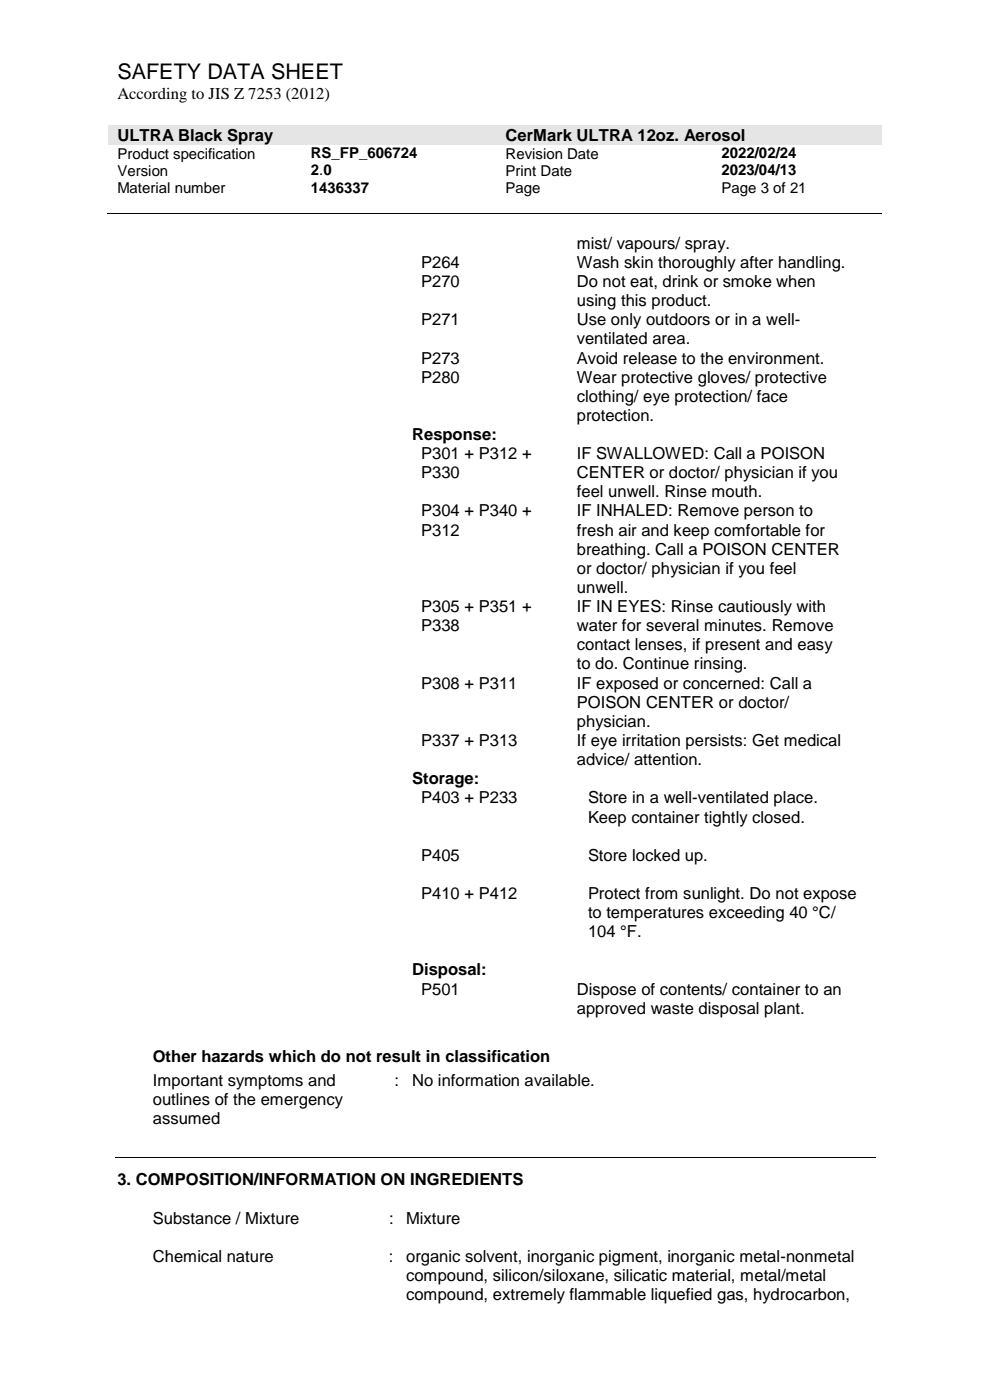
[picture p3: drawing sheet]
<svg xmlns="http://www.w3.org/2000/svg" width="210mm" height="297mm" viewBox="0 0 210 297" stroke-linecap="round" stroke-linejoin="round" font-family="sans-serif">
<defs><g id="words">
<text font-size="4.6" x="24.9" y="16.8">SAFETY DATA SHEET</text>
<g font-size="3.5">
<text x="24.9" y="21">According to JIS Z 7253 (2012)</text>
<text x="24.9" y="29.9">ULTRA Black Spray</text>
<text x="107.2" y="29.9">CerMark ULTRA 12oz. Aerosol</text>
<text x="122.4" y="52.8">mist/ vapours/ spray.</text>
<text x="89.3" y="56.8">P264</text>
<text x="122.4" y="56.8">Wash skin thoroughly after handling.</text>
<text x="89.3" y="60.9">P270</text>
<text x="122.4" y="60.9">Do not eat, drink or smoke when</text>
<text x="122.4" y="64.9">using this product.</text>
<text x="89.3" y="69">P271</text>
<text x="122.4" y="69">Use only outdoors or in a well-</text>
<text x="89.3" y="77.1">P273</text>
<text x="122.4" y="73.1">ventilated area.</text>
<text x="122.4" y="77.1">Avoid release to the environment.</text>
<text x="89.3" y="81.2">P280</text>
<text x="122.4" y="81.2">Wear protective gloves/ protective</text>
<text x="122.4" y="85.2">clothing/ eye protection/ face</text>
<text x="122.4" y="89.3">protection.</text>
<text x="87.4" y="93.3">Response:</text>
<text x="89.3" y="97.4">P301 + P312 +</text>
<text x="89.3" y="101.5">P330</text>
<text x="122.4" y="97.4">IF SWALLOWED: Call a POISON</text>
<text x="122.4" y="101.5">CENTER or doctor/ physician if you</text>
<text x="122.4" y="105.5">feel unwell. Rinse mouth.</text>
<text x="89.3" y="109.6">P304 + P340 +</text>
<text x="89.3" y="113.6">P312</text>
<text x="122.4" y="109.6">IF INHALED: Remove person to</text>
<text x="122.4" y="113.6">fresh air and keep comfortable for</text>
<text x="122.4" y="117.7">breathing. Call a POISON CENTER</text>
<text x="122.4" y="121.8">or doctor/ physician if you feel</text>
<text x="122.4" y="125.8">unwell.</text>
<text x="89.3" y="129.9">P305 + P351 +</text>
<text x="122.4" y="129.9">IF IN EYES: Rinse cautiously with</text>
<text x="89.3" y="133.9">P338</text>
<text x="122.4" y="133.9">water for several minutes. Remove</text>
<text x="122.4" y="138">contact lenses, if present and easy</text>
<text x="122.4" y="142">to do. Continue rinsing.</text>
<text x="89.3" y="146.1">P308 + P311</text>
<text x="122.4" y="146.1">IF exposed or concerned: Call a</text>
<text x="122.4" y="150.2">POISON CENTER or doctor/</text>
<text x="122.4" y="154.2">physician.</text>
<text x="89.3" y="158.3">P337 + P313</text>
<text x="122.4" y="158.3">If eye irritation persists: Get medical</text>
<text x="87.4" y="166.4">Storage:</text>
<text x="122.4" y="162.3">advice/ attention.</text>
<text x="89.3" y="170.5">P403 + P233</text>
<text x="124.7" y="170.5">Store in a well-ventilated place.</text>
<text x="124.7" y="174.5">Keep container tightly closed.</text>
<text x="89.3" y="182.6">P405</text>
<text x="124.7" y="182.6">Store locked up.</text>
<text x="89.3" y="190.7">P410 + P412</text>
<text x="124.7" y="190.7">Protect from sunlight. Do not expose</text>
<text x="124.7" y="194.8">to temperatures exceeding 40 °C/</text>
<text x="124.7" y="198.9">104 °F.</text>
<text x="87.4" y="206.9">Disposal:</text>
<text x="89.3" y="211">P501</text>
<text x="122.4" y="211">Dispose of contents/ container to an</text>
<text x="122.4" y="215.1">approved waste disposal plant.</text>
<text x="32.4" y="225.3">Other hazards which do not result in classification</text>
<text x="32.4" y="230.4">Important symptoms and</text>
<text x="83.7" y="230.4">:</text>
<text x="87.4" y="230.4">No information available.</text>
<text x="32.4" y="234.5">outlines of the emergency</text>
<text x="32.4" y="238.5">assumed</text>
<text x="24.9" y="251.4">3. COMPOSITION/INFORMATION ON INGREDIENTS</text>
<text x="32.4" y="259.7">Substance / Mixture</text>
<text x="82.5" y="259.7">:</text>
<text x="86.2" y="259.7">Mixture</text>
<text x="32.4" y="267.8">Chemical nature</text>
<text x="82.5" y="267.8">:</text>
<text x="86.2" y="267.8">organic solvent, inorganic pigment, inorganic metal-nonmetal</text>
<text x="86.2" y="271.9">compound, silicon/siloxane, silicatic material, metal/metal</text>
<text x="86.2" y="275.9">compound, extremely flammable liquefied gas, hydrocarbon,</text>
</g>
<g font-size="3.2">
<text x="24.9" y="33.7">Product specification</text>
<text x="65.9" y="33.6">RS_FP_606724</text>
<text x="107.2" y="33.7">Revision Date</text>
<text x="153.1" y="33.6">2022/02/24</text>
<text x="24.9" y="37.3">Version</text>
<text x="24.9" y="40.9">Material number</text>
<text x="65.9" y="37.2">2.0</text>
<text x="65.9" y="40.9">1436337</text>
<text x="107.2" y="37.3">Print Date</text>
<text x="107.2" y="40.9">Page</text>
<text x="153.1" y="37.2">2023/04/13</text>
<text x="153.1" y="40.9">Page 3 of 21</text>
</g>
</g></defs>
<g fill="#e5e5e5">
<path d="M23 26.6h82.3v4.1h-82.3z" fill-rule="evenodd"/>
<path d="M24.9 26.6h78.5v4.1h-78.5z" fill-rule="evenodd"/>
<path d="M105.3 26.6h81.8v4.1h-81.8z" fill-rule="evenodd"/>
<path d="M107.2 26.6h78v4.1h-78z" fill-rule="evenodd"/>
</g>
<path d="M22.7 45.4h164.4M24.4 245.6h161.3" fill="none" stroke="#000" stroke-width=".21"/>
<g fill="#000">
<path d="M63.8 45.3h.1v.2h-.1z" fill-rule="evenodd"/>
<path d="M105.1 45.3h.2v.2h-.2z" fill-rule="evenodd"/>
<path d="M150.9 45.3h.2v.2h-.2z" fill-rule="evenodd"/>
</g>
<use href="#words"/>
</svg>
